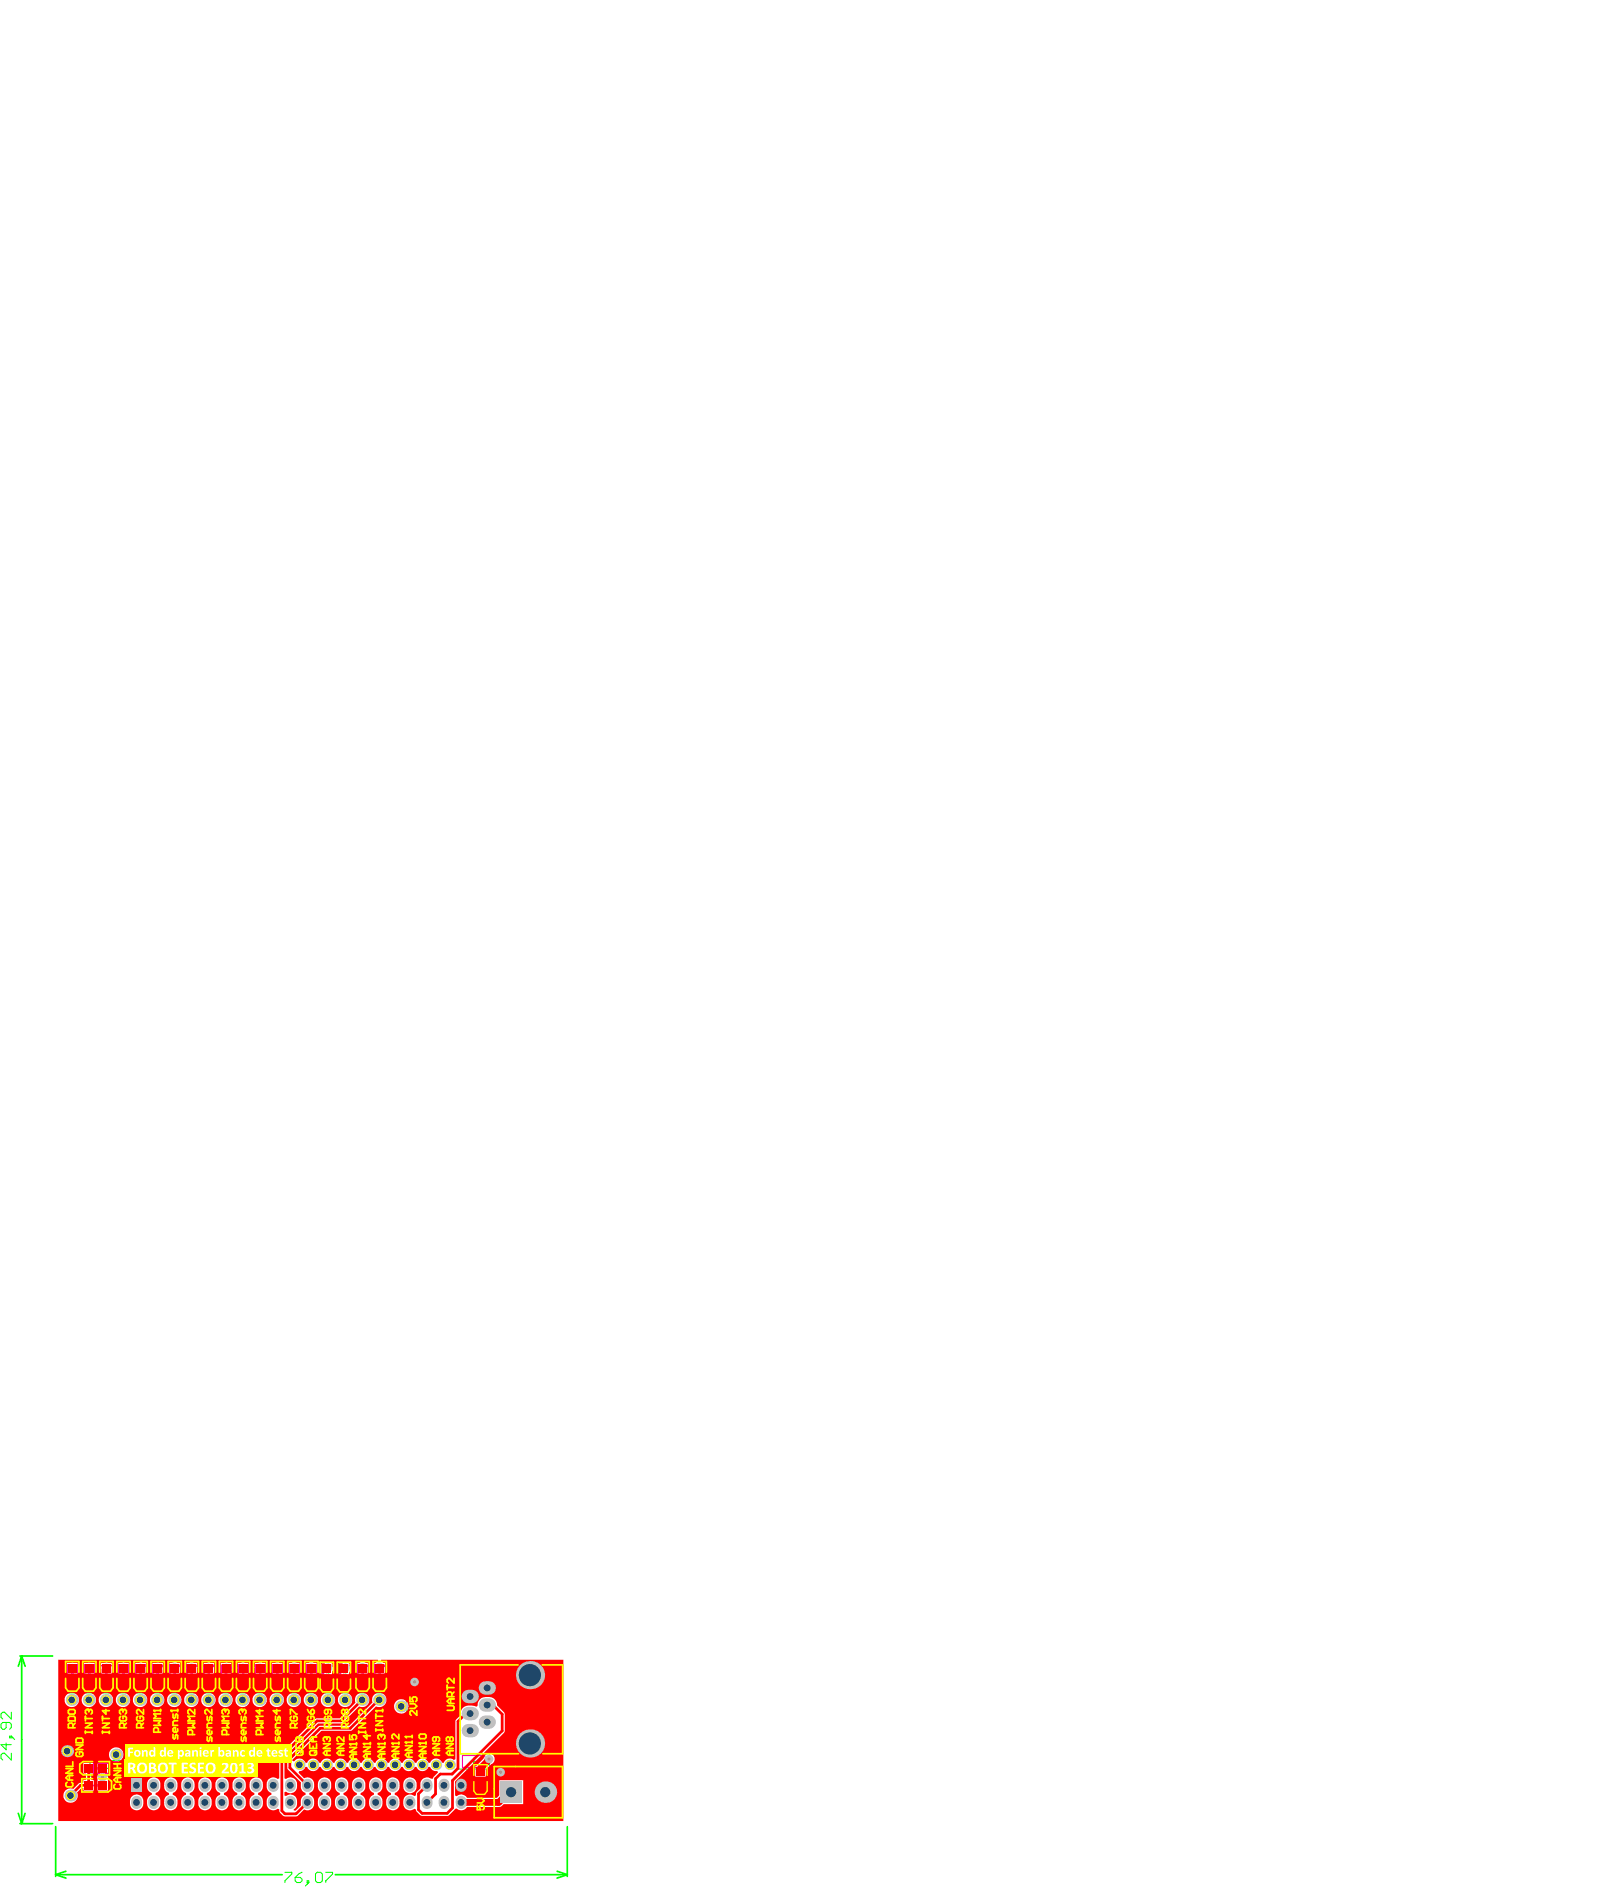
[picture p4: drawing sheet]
<svg xmlns="http://www.w3.org/2000/svg" width="399mm" height="468mm" viewBox="0 0 399 468" stroke-linecap="round" stroke-linejoin="round" font-family="sans-serif">
<g fill="none" stroke="#0f0" stroke-width=".25">
<path d="M16 410.1h3.8v7.8h-3.8zM17.1 414h1.7M17.9 413.1v1.7M20.2 410.1h3.8v7.8h-3.8zM21.3 414h1.7M22.1 413.1v1.7M24.5 410.1h3.7v7.8h-3.7zM25.5 414h1.7M26.3 413.1v1.7M28.7 410.1h3.8v7.8h-3.8zM29.7 414h1.7M30.6 413.1v1.7"/>
<path d="M32.9 410.1h3.8v7.8h-3.8zM33.9 414h1.7M34.8 413.1v1.7M37.1 410.1h3.8v7.8h-3.8zM38.2 414h1.6M39 413.1v1.7M41.3 410.1h3.8v7.8h-3.8zM42.4 414h1.7M43.2 413.1v1.7M45.5 410.1h3.8v7.8h-3.8zM46.6 414h1.7M47.4 413.1v1.7"/>
<path d="M49.7 410.1h3.8v7.8h-3.8zM50.8 414h1.7M51.6 413.1v1.7M54 410.1h3.8v7.8h-3.8zM55 414h1.7M55.9 413.1v1.7M58.2 410.1h3.8v7.8h-3.8zM59.2 414h1.7M60.1 413.1v1.7M62.4 410.1h3.8v7.8h-3.8zM63.5 414h1.6M64.3 413.1v1.7"/>
<path d="M66.6 410.1h3.8v7.8h-3.8zM67.7 414h1.7M68.5 413.1v1.7M70.8 410.1h3.8v7.8h-3.8zM71.9 414h1.7M72.7 413.1v1.7M75 410.1h3.8v7.8h-3.8zM76.1 414h1.7M76.9 413.1v1.7M79.3 410.1h3.8v7.8h-3.8zM80.3 414h1.7M81.2 413.1v1.7"/>
<path d="M83.5 410.1h3.8v7.8h-3.8zM84.5 414h1.7M85.4 413.1v1.7M87.7 410.1h3.8v7.8h-3.8zM88.7 414h1.7M89.6 413.1v1.7M91.9 410.1h3.8v7.8h-3.8zM93 414h1.6M93.8 413.1v1.7M100.3 417.7h7.9v3.8h-7.9zM103.4 419.6h1.7M104.3 418.8v1.7"/>
<path d="M1.5 425.2v1.3l-.4 .4h-.4l-.4-.4v-.9l.4-.4h1.7l.4 .4v.9l-.4 .4M1.5 430.3v1.6l-1.2-1.2h2.5M2.4 428.6h.4v.4h-.4zM2.8 422.7v1.6l-1.7-1.6h-.4l-.4 .4v.8l.4 .4M2.8 432.8v1.7l-1.7-1.7h-.4l-.4 .4v.8l.4 .5M2.8 428.6l.8 .8M22.2 434.6h7.9v3.8h-7.9zM25.3 436.5h1.7M26.1 435.7v1.6M100.3 421.9h7.9v3.8h-7.9zM103.4 423.8h1.7M104.3 423v1.7"/>
<path d="M113 432.9h7.8v3.8h-7.8zM116.1 434.8h1.7M116.9 434v1.7M128.3 445.8h5.9v3.3h-5.9zM130.4 447.5h1.7M131.2 446.6v1.7M70.3 462.2h1.7v.4l-1.7 1.7v.4M72.9 463.4h1.2l.4 .5v.4l-.4 .4h-.8l-.4-.4zM74.5 462.2l-.8 .4-.8 .8M75.8 464.3h.4v.4h-.4zM76.2 464.7l-.8 .8M78.3 462.2h.8l.5 .4v1.7l-.5 .4h-.8l-.4-.4v-1.7z"/>
<path d="M80.4 462.2h1.7v.4l-1.7 1.7v.4"/>
</g>
<g fill="none" stroke="#0f0" stroke-width=".42">
<path d="M4.9 408.8h8.1M5.4 408.8l.8 2.5M5.4 408.8v41.4M5.4 408.8l-.9 2.5M4.5 447.6l.9 2.6M4.9 450.2h8.1M6.2 447.6l-.8 2.6M13.7 450.9v12.3M140 450.9v12.3M13.7 462.8l2.6 .8M13.7 462.8h55.9M16.3 461.9l-2.6 .9"/>
<path d="M82.8 462.8h57.2M137.5 461.9l2.5 .9M140 462.8l-2.5 .8"/>
</g>
<g fill="none" stroke="#f0f" stroke-width=".67">
<path d="M16.5 411.2h2.9v5.6h-2.9zM17.5 413.6h.7M17.8 413.2v.7M20.7 411.2h2.9v5.6h-2.9zM21.7 413.6h.7M22 413.2v.7M25.9 413.6h.7M26.3 413.2v.7M29.1 411.2h2.9v5.6h-2.9zM30.1 413.6h.7M30.5 413.2v.7M33.3 411.2h2.9v5.6h-2.9z"/>
<path d="M34.4 413.6h.6M34.7 413.2v.7M37.6 411.2h2.8v5.6h-2.8zM38.6 413.6h.7M38.9 413.2v.7M41.8 411.2h2.8v5.6h-2.8zM42.8 413.6h.7M43.1 413.2v.7M46 411.2h2.9v5.6h-2.9zM47 413.6h.7M47.3 413.2v.7M50.2 411.2h2.9v5.6h-2.9z"/>
<path d="M51.2 413.6h.7M51.6 413.2v.7M54.4 411.2h2.9v5.6h-2.9zM55.4 413.6h.7M55.8 413.2v.7M58.6 411.2h2.9v5.6h-2.9zM59.7 413.6h.6M60 413.2v.7M62.9 411.2h2.8v5.6h-2.8zM63.9 413.6h.6M64.2 413.2v.7M67.1 411.2h2.8v5.6h-2.8z"/>
<path d="M68.1 413.6h.7M68.4 413.2v.7M71.3 411.2h2.9v5.6h-2.9zM72.3 413.6h.7M72.6 413.2v.7M75.5 411.2h2.9v5.6h-2.9zM76.5 413.6h.7M76.9 413.2v.7M79.7 411.2h2.9v5.6h-2.9zM80.3 413.7h.7M80.7 413.4v.7M83.9 411.2h2.9v5.6h-2.9z"/>
<path d="M84.5 413.7h.7M84.9 413.4v.7M88.2 411.2h2.8v5.6h-2.8zM89.2 413.6h.6M89.5 413.2v.7M92.4 411.2h2.8v5.6h-2.8zM93.4 413.6h.7M93.7 413.2v.7M101.5 418.2h5.5v2.9h-5.5zM23.3 436.5h.6M23.4 435.1h5.5v2.8h-5.5zM23.6 436.2v.6"/>
<path d="M101.5 422.4h5.5v2.9h-5.5zM23.3 440.7h.6M23.6 440.4v.6M129.4 446.2h3.7v2.5h-3.7z"/>
</g>
<path d="M24.9 411.2h2.9v5.6h-2.9zM114.1 433.4h5.6v2.8h-5.6zM118.3 439h.6M118.6 438.7v.7" fill="none" stroke="#f0f" stroke-width=".25"/>
<path d="M14.4 409.7h78.9v.4l-.9 .4v2.6h2.6v-2.6h-.4l-.6-.4 .1-.4h44.9v39.8h-124.6zM88.2 410.5v2.6h2.6v-2.6l-1.3-.3zM75.6 410.5v2.6h2.6v-2.6l-1.3-.2zM71.3 410.5v2.6h2.6v-2.6l-1.3-.2zM67.1 410.5v2.6h2.6v-2.6l-1.3-.2zM62.9 410.5v2.6h2.6v-2.6l-1.3-.2zM58.7 410.5v2.6h2.6v-2.6l-1.3-.1zM54.5 410.5v2.6h2.6l.1-1.4-.1-1.2-1.2-.1zM50.3 410.5v2.6h2.6v-2.6l-1.4-.1zM46 410.5v2.6h2.7v-2.6l-1.4-.2zM41.8 410.5v2.6h2.6v-2.6l-1.3-.2zM33.4 410.5v2.6h2.6v-2.6l-1.3-.1zM29.2 410.5v2.6h2.6v-2.6l-1.3-.1zM25 410.5v2.6h2.6v-2.6l-1.3-.1zM37.6 410.5v2.6h2.6v-2.6zM20.7 410.5v2.6h2.7v-2.6zM16.5 410.5v2.6h2.6v-2.6zM83.6 410.7v2.6h2.6v-.5a1.35 1.35 0 0 0 .2-2 1.35 1.35 0 0 0-2-.1zM79.3 410.7v2.6h2.7v-.6a1.37 1.37 0 0 0 0-2 1.37 1.37 0 0 0-1.9 0zM77.8 424.3l-8.7 8.7-.2 .5v5.5l-.3 .2-.3-.2a1.72 1.72 0 0 0-1.9 .1 1.72 1.72 0 0 0-.6 1.9 1.62 1.62 0 0 0 1.2 1.6v.4l-.4 .2a1.97 1.97 0 0 0-.8 2.3 1.97 1.97 0 0 0 2.1 1.3l.7-.3 .3 .2v.3a1.9 1.9 0 0 0 1.2 1.3h3.2l1.7-1.6a1.72 1.72 0 0 0 2-.2 1.72 1.72 0 0 0 .5-1.9 1.62 1.62 0 0 0-1.1-1.6v-.4l.3-.2a1.97 1.97 0 0 0 .8-2.3 1.97 1.97 0 0 0-2-1.3l-.5 .2-1.3-1.4 .2-.4a1.52 1.52 0 0 0 1.5-1h.4l.1 .3a1.57 1.57 0 0 0 1.5 .7 1.57 1.57 0 0 0 1.4-1h.4l.1 .3a1.57 1.57 0 0 0 1.5 .7 1.57 1.57 0 0 0 1.3-1h.4l.2 .3a1.57 1.57 0 0 0 1.5 .7 1.57 1.57 0 0 0 1.3-1h.4l.1 .3a1.57 1.57 0 0 0 1.6 .7 1.57 1.57 0 0 0 1.3-1h.4l.1 .3a1.57 1.57 0 0 0 1.5 .7 1.57 1.57 0 0 0 1.3-1h.5l.1 .3a1.57 1.57 0 0 0 1.5 .7 1.57 1.57 0 0 0 1.3-1h.4l.2 .3a1.57 1.57 0 0 0 1.5 .7 1.57 1.57 0 0 0 1.3-1h.4l.1 .3a1.57 1.57 0 0 0 1.5 .7 1.57 1.57 0 0 0 1.4-1h.4l.1 .3a1.57 1.57 0 0 0 1.5 .7 1.57 1.57 0 0 0 1.3-1h.5l.1 .3a1.52 1.52 0 0 0 1.6 .7l.2 .3-1.1 1.1-.1 .4-.5 .1a1.72 1.72 0 0 0-2 0 1.72 1.72 0 0 0-.6 1.9v.4l-1 1-.1 .8-.4 .2a1.73 1.73 0 0 0-2.1-.1 1.73 1.73 0 0 0-.7 1.9 1.65 1.65 0 0 0 1 1.5 1.65 1.65 0 0 0 1.8-.2l1.6 1.7 6.5 .1 .4-.2 1.5-1.5 .4-.2a1.64 1.64 0 0 0 2.6-.3h7.8l.6-.2 .6-.6h4.8v-5.9h-5.9v3.8l-.6 .6h-7.3l-.3-.3a1.63 1.63 0 0 0-2.3-.1l-.4-.2v-3.4l12.2-12.3v-4.6l-1.8-2a2.15 2.15 0 0 0-2.9-2 1.97 1.97 0 0 0-1.9 2.2l-.4 .2a2.51 2.51 0 0 0-3.8 1.7v.4l-1.1 1.1-.2 .4v9.4l-.4 .2a1.54 1.54 0 0 0-2.5 .6h-.4l-.1-.3a1.57 1.57 0 0 0-1.5-.7 1.57 1.57 0 0 0-1.3 1h-.5l-.1-.3a1.57 1.57 0 0 0-1.5-.7 1.57 1.57 0 0 0-1.3 1h-.4l-.2-.3a1.57 1.57 0 0 0-1.5-.7 1.57 1.57 0 0 0-1.3 1h-.4l-.1-.3a1.57 1.57 0 0 0-1.5-.7 1.57 1.57 0 0 0-1.4 1h-.4l-.1-.3a1.57 1.57 0 0 0-1.5-.7 1.57 1.57 0 0 0-1.3 1h-.5l-.1-.3a1.57 1.57 0 0 0-1.5-.7 1.57 1.57 0 0 0-1.3 1h-.4l-.2-.3a1.57 1.57 0 0 0-1.5-.7 1.57 1.57 0 0 0-1.3 1h-.4l-.1-.3a1.57 1.57 0 0 0-1.5-.7 1.57 1.57 0 0 0-1.4 1h-.4l-.1-.3a1.57 1.57 0 0 0-1.5-.7 1.57 1.57 0 0 0-1.3 1h-.4l-.2-.3a1.57 1.57 0 0 0-1.5-.7 1.57 1.57 0 0 0-1.3 1h-.4l-.1-.3a1.56 1.56 0 0 0-2.7 0l-.4-.1v-.3l7.1-7.1 7.4-.1 6.1-6 .3 .2a1.78 1.78 0 0 0 2.3-1.6 1.78 1.78 0 0 0-2-1.9 1.78 1.78 0 0 0-1.4 2.4l-5.8 5.7h-7.2l-.4 .2-7.5 7.5-.2 .4 .1 2.5 3.3 3.4-.1 .4a1.81 1.81 0 0 0 1.2 2.2v.4l-.4 .2a2.13 2.13 0 0 0-.7 2.4l-1.4 1.4-.4-.1v-.2a1.97 1.97 0 0 0 .8-2.4 1.97 1.97 0 0 0-2-1.3l-.7 .4-.4-.2v-.8l.4-.1 .2 .1a1.72 1.72 0 0 0 2-.1 1.72 1.72 0 0 0 .5-1.9 1.65 1.65 0 0 0-.9-1.5 1.65 1.65 0 0 0-1.8 .3l-.4-.2v-5.2l8.3-8.4h5.9l4.2-4.2 .3 .2a1.79 1.79 0 0 0 2.3-1.7 1.79 1.79 0 0 0-2.1-1.8 1.79 1.79 0 0 0-1.4 2.4l-3.8 3.9h-5.7zM83.4 419.6a1.79 1.79 0 0 0 3.5 0 1.79 1.79 0 0 0-3.5 0zM79.2 419.6a1.79 1.79 0 0 0 3.5 0 1.79 1.79 0 0 0-3.5 0zM74.9 419.6a1.8 1.8 0 0 0 3.6 0 1.8 1.8 0 0 0-3.6 0zM70.7 419.6a1.8 1.8 0 0 0 3.6 0 1.8 1.8 0 0 0-3.6 0zM66.5 419.6a1.8 1.8 0 0 0 3.6 0 1.8 1.8 0 0 0-3.6 0zM62.3 419.6a1.8 1.8 0 0 0 3.6 0 1.8 1.8 0 0 0-3.6 0zM58.1 419.6a1.8 1.8 0 0 0 3.6 0 1.8 1.8 0 0 0-3.6 0zM53.9 419.6a1.79 1.79 0 0 0 3.5 0 1.79 1.79 0 0 0-3.5 0zM49.6 419.6a1.8 1.8 0 0 0 3.6 0 1.8 1.8 0 0 0-3.6 0zM45.4 419.6a1.8 1.8 0 0 0 3.6 0 1.8 1.8 0 0 0-3.6 0zM41.2 419.6a1.8 1.8 0 0 0 3.6 0 1.8 1.8 0 0 0-3.6 0zM37 419.6a1.8 1.8 0 0 0 3.6 0 1.8 1.8 0 0 0-3.6 0zM32.8 419.6a1.8 1.8 0 0 0 3.6 0 1.8 1.8 0 0 0-3.6 0zM28.6 419.6a1.79 1.79 0 0 0 3.5 0 1.79 1.79 0 0 0-3.5 0zM24.4 419.6a1.79 1.79 0 0 0 3.5 0 1.79 1.79 0 0 0-3.5 0zM20.1 419.6a1.8 1.8 0 0 0 3.6 0 1.8 1.8 0 0 0-3.6 0zM15.9 419.6a1.8 1.8 0 0 0 3.6 0 1.8 1.8 0 0 0-3.6 0zM97.2 421.2a1.8 1.8 0 0 0 3.6 0 1.8 1.8 0 0 0-3.6 0zM26.9 433.1a1.8 1.8 0 0 0 3.6 0 1.8 1.8 0 0 0-3.6 0zM119.8 433.2l-.4 .8-1.8 2h-.3v2.6h2.6v-1.8l1.4-1.3a1.37 1.37 0 0 0 .6-2 1.37 1.37 0 0 0-2.1-.3zM24.1 435.2l.1 2.8-.2 .7 .1 3.3h2.5l.1-3.3-.2-.6 .1-2.9zM20.6 435.2v2.6h.6v1.6h-.6v.7l-1.2 .1-1.3 1.4a1.78 1.78 0 0 0-2.5 1.4 1.78 1.78 0 0 0 2.1 2 1.78 1.78 0 0 0 1.3-2.5l1.2-1.2h.4v.7h2.5v-2.6h-.6v-1.6h.6v-2.6zM100 439.2a1.98 1.98 0 0 0-.4 2.3 1.98 1.98 0 0 0 2 1.1 2.04 2.04 0 0 0 1.2-2.1 2.04 2.04 0 0 0-1.6-1.8zM95.8 439.2a2.22 2.22 0 0 0 .7 3.4v.4a2.05 2.05 0 0 0-1.2 2.1 2.05 2.05 0 0 0 1.7 1.8 2.05 2.05 0 0 0 1.6-1.8 2.05 2.05 0 0 0-1.2-2.1v-.4a2.05 2.05 0 0 0 1.2-2.1 2.05 2.05 0 0 0-1.6-1.8zM91.6 439.2a2.22 2.22 0 0 0 .7 3.4v.4a2.05 2.05 0 0 0-1.2 2.1 2.05 2.05 0 0 0 1.7 1.8 2.05 2.05 0 0 0 1.6-1.8 2.05 2.05 0 0 0-1.2-2.1v-.4a2.05 2.05 0 0 0 1.2-2.1 2.05 2.05 0 0 0-1.6-1.8zM87.4 439.2a2.22 2.22 0 0 0 .7 3.4v.4a2.05 2.05 0 0 0-1.2 2.1 2.05 2.05 0 0 0 1.6 1.8 2.05 2.05 0 0 0 1.7-1.8 2.05 2.05 0 0 0-1.2-2.1v-.4a2.05 2.05 0 0 0 1.2-2.1 2.05 2.05 0 0 0-1.7-1.8zM83.1 439.2a2.22 2.22 0 0 0 .8 3.4v.4a2.05 2.05 0 0 0-1.2 2.1 2.05 2.05 0 0 0 1.6 1.8 2.05 2.05 0 0 0 1.7-1.8 2.05 2.05 0 0 0-1.2-2.1v-.4a2.05 2.05 0 0 0 1.2-2.1 2.05 2.05 0 0 0-1.7-1.8zM78.9 439.2a2.22 2.22 0 0 0 .7 3.4v.4a2.05 2.05 0 0 0-1.2 2.1 2.05 2.05 0 0 0 1.7 1.8 2.05 2.05 0 0 0 1.7-1.8 2.05 2.05 0 0 0-1.2-2.1v-.4a2.05 2.05 0 0 0 1.2-2.1 2.05 2.05 0 0 0-1.7-1.8zM62.1 439.2a2.22 2.22 0 0 0 .7 3.4v.4a2.05 2.05 0 0 0-1.2 2.1 2.05 2.05 0 0 0 1.6 1.8 2.05 2.05 0 0 0 1.7-1.8 2.05 2.05 0 0 0-1.2-2.1v-.4a2.05 2.05 0 0 0 1.2-2.1 2.05 2.05 0 0 0-1.7-1.8zM57.8 439.2a2.22 2.22 0 0 0 .8 3.4v.4a2.05 2.05 0 0 0-1.2 2.1 2.05 2.05 0 0 0 1.6 1.8 2.05 2.05 0 0 0 1.7-1.8 2.05 2.05 0 0 0-1.2-2.1v-.4a2.05 2.05 0 0 0 1.2-2.1 2.05 2.05 0 0 0-1.7-1.8zM53.6 439.2a2.22 2.22 0 0 0 .7 3.4v.4a2.05 2.05 0 0 0-1.1 2.1 2.05 2.05 0 0 0 1.6 1.8 2.05 2.05 0 0 0 1.7-1.8 2.05 2.05 0 0 0-1.2-2.1v-.4a2.05 2.05 0 0 0 1.2-2.1 2.05 2.05 0 0 0-1.7-1.8zM49.4 439.2a2.22 2.22 0 0 0 .7 3.4v.4a2.05 2.05 0 0 0-1.2 2.1 2.05 2.05 0 0 0 1.7 1.8 2.05 2.05 0 0 0 1.6-1.8 2.05 2.05 0 0 0-1.1-2.1v-.4a2.05 2.05 0 0 0 1.1-2.1 2.05 2.05 0 0 0-1.6-1.8zM45.2 439.2a2.22 2.22 0 0 0 .7 3.4v.4a2.05 2.05 0 0 0-1.2 2.1 2.05 2.05 0 0 0 1.7 1.8 2.05 2.05 0 0 0 1.6-1.8 2.05 2.05 0 0 0-1.2-2.1v-.4a2.05 2.05 0 0 0 1.2-2.1 2.05 2.05 0 0 0-1.6-1.8zM41 439.2a2.22 2.22 0 0 0 .7 3.4v.4a2.05 2.05 0 0 0-1.2 2.1 2.05 2.05 0 0 0 1.7 1.8 2.05 2.05 0 0 0 1.6-1.8 2.05 2.05 0 0 0-1.2-2.1v-.4a2.05 2.05 0 0 0 1.2-2.1 2.05 2.05 0 0 0-1.6-1.8zM36.8 439.2a2.22 2.22 0 0 0 .7 3.4v.4a2.05 2.05 0 0 0-1.2 2.1 2.05 2.05 0 0 0 1.6 1.8 2.05 2.05 0 0 0 1.7-1.8 2.05 2.05 0 0 0-1.2-2.1v-.4a2.05 2.05 0 0 0 1.2-2.1 2.05 2.05 0 0 0-1.7-1.8zM32.5 443.5a1.98 1.98 0 0 0-.3 2.2 1.98 1.98 0 0 0 1.9 1.1 2.04 2.04 0 0 0 1.3-2.1 2.04 2.04 0 0 0-1.7-1.8z" fill="#f00"/>
<path d="M89.2 419.8l-5 5h-6l-8.6 8.7v13.5l.7 .8h2.8l2.8-2.9M89.5 419.5l-.3 .3M93.5 419.7l-7 6.9h-7.5l-7.5 7.5v2.3l4.4 4.3M21.9 436.5v3.6M25.3 436.5v4.2M114.9 423.1l-1.9 1.8v11.6l-1.4 1.4h-3l-1.1 1.2v3.7l-2.1 2.1M121.4 420.6l2.6 2.6v4.1l-12.3 12.2v6.8l-1.3 1.3h-6.2l-.9-.9v-3.9l2.1-2.1M21.9 440.7h-2l-2.3 2.3" fill="none" stroke="#f00" stroke-width=".67"/>
<path d="M17.5 415.3h84.8M16.7 426.2h9.9l7.1 7.1v7.4M120.7 434.3l-2.1 2.2v.8M123.5 437.6h-.5l-3.2 3.2h-1.2M125.6 442.5l-2.5 2.4h-9.3" fill="none" stroke="#f00" stroke-width="1.7"/>
<path d="M17.5 415.4l-2.4 2.3v4.9l1.5 1.5v8.2" fill="none" stroke="#f00" stroke-width=".84"/>
<circle cx="102.3" cy="415.2" r="1.05" fill="#c0c0c0"/>
<circle cx="102.3" cy="415.2" r=".42" fill="#a6968d"/>
<circle cx="25.3" cy="438.7" r="1.05" fill="#c0c0c0"/>
<circle cx="25.3" cy="438.7" r=".42" fill="#a6968d"/>
<circle cx="17.8" cy="411.8" r="1.05" fill="#c0c0c0"/>
<circle cx="17.8" cy="411.8" r=".42" fill="#a6968d"/>
<circle cx="22" cy="411.8" r="1.05" fill="#c0c0c0"/>
<circle cx="22" cy="411.8" r=".42" fill="#a6968d"/>
<circle cx="26.2" cy="411.7" r="1.05" fill="#c0c0c0"/>
<circle cx="26.2" cy="411.7" r=".42" fill="#a6968d"/>
<circle cx="30.5" cy="411.7" r="1.05" fill="#c0c0c0"/>
<circle cx="30.5" cy="411.7" r=".42" fill="#a6968d"/>
<circle cx="34.7" cy="411.7" r="1.05" fill="#c0c0c0"/>
<circle cx="34.7" cy="411.7" r=".42" fill="#a6968d"/>
<circle cx="38.9" cy="411.8" r="1.05" fill="#c0c0c0"/>
<circle cx="38.9" cy="411.8" r=".42" fill="#a6968d"/>
<circle cx="43.1" cy="411.7" r="1.05" fill="#c0c0c0"/>
<circle cx="43.1" cy="411.7" r=".42" fill="#a6968d"/>
<circle cx="47.3" cy="411.7" r="1.05" fill="#c0c0c0"/>
<circle cx="47.3" cy="411.7" r=".42" fill="#a6968d"/>
<circle cx="51.5" cy="411.7" r="1.05" fill="#c0c0c0"/>
<circle cx="51.5" cy="411.7" r=".42" fill="#a6968d"/>
<circle cx="55.8" cy="411.7" r="1.05" fill="#c0c0c0"/>
<circle cx="55.8" cy="411.7" r=".42" fill="#a6968d"/>
<circle cx="60" cy="411.7" r="1.05" fill="#c0c0c0"/>
<circle cx="60" cy="411.7" r=".42" fill="#a6968d"/>
<circle cx="64.2" cy="411.7" r="1.05" fill="#c0c0c0"/>
<circle cx="64.2" cy="411.7" r=".42" fill="#a6968d"/>
<circle cx="68.4" cy="411.7" r="1.05" fill="#c0c0c0"/>
<circle cx="68.4" cy="411.7" r=".42" fill="#a6968d"/>
<circle cx="72.6" cy="411.7" r="1.05" fill="#c0c0c0"/>
<circle cx="72.6" cy="411.7" r=".42" fill="#a6968d"/>
<circle cx="76.8" cy="411.7" r="1.05" fill="#c0c0c0"/>
<circle cx="76.8" cy="411.7" r=".42" fill="#a6968d"/>
<circle cx="85.3" cy="411.7" r="1.05" fill="#c0c0c0"/>
<circle cx="85.3" cy="411.7" r=".42" fill="#a6968d"/>
<circle cx="81" cy="411.7" r="1.05" fill="#c0c0c0"/>
<circle cx="81" cy="411.7" r=".42" fill="#a6968d"/>
<circle cx="89.5" cy="411.6" r="1.05" fill="#c0c0c0"/>
<circle cx="89.5" cy="411.6" r=".42" fill="#a6968d"/>
<circle cx="93.6" cy="411.4" r="1.05" fill="#c0c0c0"/>
<circle cx="93.6" cy="411.4" r=".42" fill="#a6968d"/>
<circle cx="120.7" cy="434.2" r="1.05" fill="#c0c0c0"/>
<circle cx="120.7" cy="434.2" r=".42" fill="#a6968d"/>
<circle cx="123.6" cy="437.5" r="1.05" fill="#c0c0c0"/>
<circle cx="123.6" cy="437.5" r=".42" fill="#a6968d"/>
<circle cx="16.6" cy="432.3" r="1.48" fill="#c0c0c0"/>
<circle cx="16.5" cy="432.3" r=".84" fill="#1f4769"/>
<circle cx="73.9" cy="435.7" r="1.26" fill="#c0c0c0"/>
<circle cx="73.9" cy="435.7" r=".84" fill="#1f4769"/>
<circle cx="77.3" cy="435.7" r="1.26" fill="#c0c0c0"/>
<circle cx="77.2" cy="435.7" r=".84" fill="#1f4769"/>
<circle cx="80.7" cy="435.7" r="1.26" fill="#c0c0c0"/>
<circle cx="80.6" cy="435.7" r=".84" fill="#1f4769"/>
<circle cx="84" cy="435.7" r="1.26" fill="#c0c0c0"/>
<circle cx="84" cy="435.7" r=".84" fill="#1f4769"/>
<circle cx="87.4" cy="435.7" r="1.26" fill="#c0c0c0"/>
<circle cx="87.4" cy="435.7" r=".84" fill="#1f4769"/>
<circle cx="90.8" cy="435.7" r="1.26" fill="#c0c0c0"/>
<circle cx="90.7" cy="435.7" r=".84" fill="#1f4769"/>
<circle cx="94.1" cy="435.7" r="1.26" fill="#c0c0c0"/>
<circle cx="94.1" cy="435.7" r=".84" fill="#1f4769"/>
<circle cx="97.5" cy="435.7" r="1.26" fill="#c0c0c0"/>
<circle cx="97.5" cy="435.7" r=".84" fill="#1f4769"/>
<circle cx="100.9" cy="435.7" r="1.26" fill="#c0c0c0"/>
<circle cx="100.8" cy="435.7" r=".84" fill="#1f4769"/>
<circle cx="104.3" cy="435.7" r="1.26" fill="#c0c0c0"/>
<circle cx="104.2" cy="435.7" r=".84" fill="#1f4769"/>
<circle cx="107.6" cy="435.7" r="1.26" fill="#c0c0c0"/>
<circle cx="107.6" cy="435.7" r=".84" fill="#1f4769"/>
<circle cx="111" cy="435.7" r="1.26" fill="#c0c0c0"/>
<circle cx="111" cy="435.7" r=".84" fill="#1f4769"/>
<circle cx="17.4" cy="443.2" r="1.48" fill="#c0c0c0"/>
<circle cx="17.4" cy="443.2" r=".84" fill="#1f4769"/>
<circle cx="17.7" cy="419.6" r="1.48" fill="#c0c0c0"/>
<circle cx="17.7" cy="419.6" r=".84" fill="#1f4769"/>
<circle cx="21.9" cy="419.6" r="1.48" fill="#c0c0c0"/>
<circle cx="21.9" cy="419.6" r=".84" fill="#1f4769"/>
<path d="M37.9 440.4v.6" fill="none" stroke="#c0c0c0" stroke-width="2.7"/>
<circle cx="37.9" cy="440.7" r=".84" fill="#1f4769"/>
<path d="M37.9 444.6v.6" fill="none" stroke="#c0c0c0" stroke-width="2.7"/>
<circle cx="37.9" cy="444.9" r=".84" fill="#1f4769"/>
<path d="M33.7 444.6v.6" fill="none" stroke="#c0c0c0" stroke-width="2.7"/>
<circle cx="33.7" cy="444.9" r=".84" fill="#1f4769"/>
<path d="M32.4 439.1h2.7v3.3h-2.7z" fill-rule="evenodd" fill="#c0c0c0"/>
<circle cx="33.7" cy="440.7" r=".84" fill="#1f4769"/>
<circle cx="28.7" cy="433.1" r="1.48" fill="#c0c0c0"/>
<circle cx="28.6" cy="433.1" r=".84" fill="#1f4769"/>
<circle cx="30.4" cy="419.6" r="1.48" fill="#c0c0c0"/>
<circle cx="30.3" cy="419.6" r=".84" fill="#1f4769"/>
<circle cx="34.6" cy="419.6" r="1.48" fill="#c0c0c0"/>
<circle cx="34.5" cy="419.6" r=".84" fill="#1f4769"/>
<path d="M50.6 440.4v.6" fill="none" stroke="#c0c0c0" stroke-width="2.7"/>
<circle cx="50.5" cy="440.7" r=".84" fill="#1f4769"/>
<path d="M46.4 440.4v.6" fill="none" stroke="#c0c0c0" stroke-width="2.7"/>
<circle cx="46.3" cy="440.7" r=".84" fill="#1f4769"/>
<path d="M42.2 440.4v.6" fill="none" stroke="#c0c0c0" stroke-width="2.7"/>
<circle cx="42.1" cy="440.7" r=".84" fill="#1f4769"/>
<path d="M50.6 444.6v.6" fill="none" stroke="#c0c0c0" stroke-width="2.7"/>
<circle cx="50.5" cy="444.9" r=".84" fill="#1f4769"/>
<path d="M46.4 444.6v.6" fill="none" stroke="#c0c0c0" stroke-width="2.7"/>
<circle cx="46.3" cy="444.9" r=".84" fill="#1f4769"/>
<path d="M42.2 444.6v.6" fill="none" stroke="#c0c0c0" stroke-width="2.7"/>
<circle cx="42.1" cy="444.9" r=".84" fill="#1f4769"/>
<circle cx="51.4" cy="419.6" r="1.48" fill="#c0c0c0"/>
<circle cx="51.4" cy="419.6" r=".84" fill="#1f4769"/>
<circle cx="43" cy="419.6" r="1.48" fill="#c0c0c0"/>
<circle cx="43" cy="419.6" r=".84" fill="#1f4769"/>
<circle cx="47.2" cy="419.6" r="1.48" fill="#c0c0c0"/>
<circle cx="47.2" cy="419.6" r=".84" fill="#1f4769"/>
<path d="M63.2 440.4v.6" fill="none" stroke="#c0c0c0" stroke-width="2.7"/>
<circle cx="63.2" cy="440.7" r=".84" fill="#1f4769"/>
<path d="M59 440.4v.6" fill="none" stroke="#c0c0c0" stroke-width="2.7"/>
<circle cx="59" cy="440.7" r=".84" fill="#1f4769"/>
<path d="M63.2 444.6v.6" fill="none" stroke="#c0c0c0" stroke-width="2.7"/>
<circle cx="63.2" cy="444.9" r=".84" fill="#1f4769"/>
<path d="M59 444.6v.6" fill="none" stroke="#c0c0c0" stroke-width="2.7"/>
<circle cx="59" cy="444.9" r=".84" fill="#1f4769"/>
<circle cx="59.9" cy="419.6" r="1.48" fill="#c0c0c0"/>
<circle cx="59.8" cy="419.6" r=".84" fill="#1f4769"/>
<circle cx="64.1" cy="419.6" r="1.48" fill="#c0c0c0"/>
<circle cx="64" cy="419.6" r=".84" fill="#1f4769"/>
<circle cx="55.7" cy="419.6" r="1.48" fill="#c0c0c0"/>
<circle cx="55.6" cy="419.6" r=".84" fill="#1f4769"/>
<path d="M75.9 440.4v.6" fill="none" stroke="#c0c0c0" stroke-width="2.7"/>
<circle cx="75.8" cy="440.7" r=".84" fill="#1f4769"/>
<path d="M71.7 440.4v.6" fill="none" stroke="#c0c0c0" stroke-width="2.7"/>
<circle cx="71.6" cy="440.7" r=".84" fill="#1f4769"/>
<path d="M75.9 444.6v.6" fill="none" stroke="#c0c0c0" stroke-width="2.7"/>
<circle cx="75.8" cy="444.9" r=".84" fill="#1f4769"/>
<path d="M71.7 444.6v.6" fill="none" stroke="#c0c0c0" stroke-width="2.7"/>
<circle cx="71.6" cy="444.9" r=".84" fill="#1f4769"/>
<circle cx="72.5" cy="419.6" r="1.48" fill="#c0c0c0"/>
<circle cx="72.5" cy="419.6" r=".84" fill="#1f4769"/>
<circle cx="76.7" cy="419.6" r="1.48" fill="#c0c0c0"/>
<circle cx="76.7" cy="419.6" r=".84" fill="#1f4769"/>
<path d="M88.5 440.4v.6" fill="none" stroke="#c0c0c0" stroke-width="2.7"/>
<circle cx="88.5" cy="440.7" r=".84" fill="#1f4769"/>
<path d="M84.3 440.4v.6" fill="none" stroke="#c0c0c0" stroke-width="2.7"/>
<circle cx="84.3" cy="440.7" r=".84" fill="#1f4769"/>
<path d="M88.5 444.6v.6" fill="none" stroke="#c0c0c0" stroke-width="2.7"/>
<circle cx="88.5" cy="444.9" r=".84" fill="#1f4769"/>
<path d="M84.3 444.6v.6" fill="none" stroke="#c0c0c0" stroke-width="2.7"/>
<circle cx="84.3" cy="444.9" r=".84" fill="#1f4769"/>
<circle cx="85.2" cy="419.6" r="1.48" fill="#c0c0c0"/>
<circle cx="85.1" cy="419.6" r=".84" fill="#1f4769"/>
<circle cx="89.4" cy="419.6" r="1.48" fill="#c0c0c0"/>
<circle cx="89.3" cy="419.6" r=".84" fill="#1f4769"/>
<path d="M105.4 440.4v.6" fill="none" stroke="#c0c0c0" stroke-width="2.7"/>
<circle cx="105.4" cy="440.7" r=".84" fill="#1f4769"/>
<path d="M101.2 440.4v.6" fill="none" stroke="#c0c0c0" stroke-width="2.7"/>
<circle cx="101.1" cy="440.7" r=".84" fill="#1f4769"/>
<path d="M97 440.4v.6" fill="none" stroke="#c0c0c0" stroke-width="2.7"/>
<circle cx="96.9" cy="440.7" r=".84" fill="#1f4769"/>
<path d="M105.4 444.6v.6" fill="none" stroke="#c0c0c0" stroke-width="2.7"/>
<circle cx="105.4" cy="444.9" r=".84" fill="#1f4769"/>
<path d="M101.2 444.6v.6" fill="none" stroke="#c0c0c0" stroke-width="2.7"/>
<circle cx="101.1" cy="444.9" r=".84" fill="#1f4769"/>
<path d="M97 444.6v.6" fill="none" stroke="#c0c0c0" stroke-width="2.7"/>
<circle cx="96.9" cy="444.9" r=".84" fill="#1f4769"/>
<circle cx="99" cy="421.2" r="1.48" fill="#c0c0c0"/>
<circle cx="99" cy="421.2" r=".84" fill="#1f4769"/>
<path d="M113.8 440.4v.6" fill="none" stroke="#c0c0c0" stroke-width="2.7"/>
<circle cx="113.8" cy="440.7" r=".84" fill="#1f4769"/>
<path d="M109.6 440.4v.6" fill="none" stroke="#c0c0c0" stroke-width="2.7"/>
<circle cx="109.6" cy="440.7" r=".84" fill="#1f4769"/>
<path d="M113.8 444.6v.6" fill="none" stroke="#c0c0c0" stroke-width="2.7"/>
<circle cx="113.8" cy="444.9" r=".84" fill="#1f4769"/>
<path d="M109.6 444.6v.6" fill="none" stroke="#c0c0c0" stroke-width="2.7"/>
<circle cx="109.6" cy="444.9" r=".84" fill="#1f4769"/>
<path d="M115.6 427.2h.9" fill="none" stroke="#c0c0c0" stroke-width="3.3"/>
<circle cx="116" cy="427.2" r=".84" fill="#1f4769"/>
<path d="M115.6 418.8h.9" fill="none" stroke="#c0c0c0" stroke-width="3.3"/>
<circle cx="116" cy="418.8" r=".84" fill="#1f4769"/>
<path d="M123.5 439.7h5.3v5.4h-5.3z" fill-rule="evenodd" fill="#c0c0c0"/>
<circle cx="126.1" cy="442.4" r="1.27" fill="#1f4769"/>
<circle cx="130.8" cy="430.4" r="3.5" fill="#c0c0c0"/>
<circle cx="130.8" cy="430.4" r="2.74" fill="#1f4769"/>
<path d="M115.6 423h.9" fill="none" stroke="#c0c0c0" stroke-width="3.3"/>
<circle cx="116" cy="423" r=".84" fill="#1f4769"/>
<circle cx="130.8" cy="413.5" r="3.5" fill="#c0c0c0"/>
<circle cx="130.8" cy="413.5" r="2.74" fill="#1f4769"/>
<circle cx="26.1" cy="419.6" r="1.48" fill="#c0c0c0"/>
<circle cx="26.1" cy="419.6" r=".84" fill="#1f4769"/>
<path d="M80.1 440.4v.6" fill="none" stroke="#c0c0c0" stroke-width="2.7"/>
<circle cx="80.1" cy="440.7" r=".84" fill="#1f4769"/>
<path d="M67.5 440.4v.6" fill="none" stroke="#c0c0c0" stroke-width="2.7"/>
<circle cx="67.4" cy="440.7" r=".84" fill="#1f4769"/>
<path d="M54.8 440.4v.6" fill="none" stroke="#c0c0c0" stroke-width="2.7"/>
<circle cx="54.8" cy="440.7" r=".84" fill="#1f4769"/>
<path d="M80.1 444.6v.6" fill="none" stroke="#c0c0c0" stroke-width="2.7"/>
<circle cx="80.1" cy="444.9" r=".84" fill="#1f4769"/>
<path d="M67.5 444.6v.6" fill="none" stroke="#c0c0c0" stroke-width="2.7"/>
<circle cx="67.4" cy="444.9" r=".84" fill="#1f4769"/>
<path d="M54.8 444.6v.6" fill="none" stroke="#c0c0c0" stroke-width="2.7"/>
<circle cx="54.8" cy="444.9" r=".84" fill="#1f4769"/>
<circle cx="68.3" cy="419.6" r="1.48" fill="#c0c0c0"/>
<circle cx="68.3" cy="419.6" r=".84" fill="#1f4769"/>
<circle cx="80.9" cy="419.6" r="1.48" fill="#c0c0c0"/>
<circle cx="80.9" cy="419.6" r=".84" fill="#1f4769"/>
<circle cx="38.8" cy="419.6" r="1.48" fill="#c0c0c0"/>
<circle cx="38.7" cy="419.6" r=".84" fill="#1f4769"/>
<circle cx="134.6" cy="442.4" r="2.66" fill="#c0c0c0"/>
<circle cx="134.6" cy="442.4" r="1.27" fill="#1f4769"/>
<path d="M92.8 440.4v.6" fill="none" stroke="#c0c0c0" stroke-width="2.7"/>
<circle cx="92.7" cy="440.7" r=".84" fill="#1f4769"/>
<path d="M92.8 444.6v.6" fill="none" stroke="#c0c0c0" stroke-width="2.7"/>
<circle cx="92.7" cy="444.9" r=".84" fill="#1f4769"/>
<circle cx="93.6" cy="419.6" r="1.48" fill="#c0c0c0"/>
<circle cx="93.6" cy="419.6" r=".84" fill="#1f4769"/>
<path d="M119.8 416.7h.9" fill="none" stroke="#c0c0c0" stroke-width="3.3"/>
<circle cx="120.2" cy="416.7" r=".84" fill="#1f4769"/>
<path d="M119.8 420.9h.9" fill="none" stroke="#c0c0c0" stroke-width="3.3"/>
<circle cx="120.2" cy="420.9" r=".84" fill="#1f4769"/>
<path d="M119.8 425.1h.9" fill="none" stroke="#c0c0c0" stroke-width="3.3"/>
<circle cx="120.2" cy="425.1" r=".84" fill="#1f4769"/>
<g fill="#f00">
<path d="M25.3 410.8h2v2h-2z" fill-rule="evenodd"/>
<path d="M25.3 414.3h1.9v2h-1.9z" fill-rule="evenodd"/>
<path d="M29.5 410.8h2v2h-2z" fill-rule="evenodd"/>
<path d="M29.5 414.3h2v2h-2z" fill-rule="evenodd"/>
<path d="M42.2 410.8h1.9v2h-1.9z" fill-rule="evenodd"/>
<path d="M42.1 414.3h2v2h-2z" fill-rule="evenodd"/>
<path d="M46.4 410.8h2v2h-2z" fill-rule="evenodd"/>
<path d="M46.3 414.3h2v2h-2z" fill-rule="evenodd"/>
<path d="M59 410.8h2v2h-2z" fill-rule="evenodd"/>
<path d="M59 414.3h2v2h-2z" fill-rule="evenodd"/>
<path d="M63.2 410.8h2v2h-2z" fill-rule="evenodd"/>
<path d="M63.2 414.3h2v2h-2z" fill-rule="evenodd"/>
<path d="M75.9 410.8h2v2h-2z" fill-rule="evenodd"/>
<path d="M75.8 414.3h2v2h-2z" fill-rule="evenodd"/>
<path d="M79.7 411h2v2h-2z" fill-rule="evenodd"/>
<path d="M79.6 414.4h2v2.1h-2z" fill-rule="evenodd"/>
<path d="M92.8 410.8h1.9v2h-1.9z" fill-rule="evenodd"/>
<path d="M92.7 414.3h2v2h-2z" fill-rule="evenodd"/>
<path d="M20.9 439.7h2v2h-2z" fill-rule="evenodd"/>
<path d="M24.4 439.7h1.9v2h-1.9z" fill-rule="evenodd"/>
<path d="M117.6 439.7h2v2.1h-2z" fill-rule="evenodd"/>
<path d="M117.6 436.3h2v2h-2z" fill-rule="evenodd"/>
<path d="M21.1 410.8h2v2h-2z" fill-rule="evenodd"/>
<path d="M21 414.3h2v2h-2z" fill-rule="evenodd"/>
<path d="M16.8 414.3h2v2h-2z" fill-rule="evenodd"/>
<path d="M16.9 410.8h1.9v2h-1.9z" fill-rule="evenodd"/>
<path d="M33.7 410.8h2v2h-2z" fill-rule="evenodd"/>
<path d="M33.7 414.3h2v2h-2z" fill-rule="evenodd"/>
<path d="M37.9 410.8h2v2h-2z" fill-rule="evenodd"/>
<path d="M37.9 414.3h2v2h-2z" fill-rule="evenodd"/>
<path d="M50.6 410.8h2v2h-2z" fill-rule="evenodd"/>
<path d="M50.5 414.3h2v2h-2z" fill-rule="evenodd"/>
<path d="M54.8 410.8h2v2h-2z" fill-rule="evenodd"/>
<path d="M54.8 414.3h1.9v2h-1.9z" fill-rule="evenodd"/>
<path d="M67.5 410.8h1.9v2h-1.9z" fill-rule="evenodd"/>
<path d="M67.4 414.3h2v2h-2z" fill-rule="evenodd"/>
<path d="M71.7 410.8h2v2h-2z" fill-rule="evenodd"/>
<path d="M71.6 414.3h2v2h-2z" fill-rule="evenodd"/>
<path d="M83.9 411h2v2h-2z" fill-rule="evenodd"/>
<path d="M83.9 414.4h1.9v2.1h-1.9z" fill-rule="evenodd"/>
<path d="M88.5 410.8h2v2h-2z" fill-rule="evenodd"/>
<path d="M88.5 414.3h2v2h-2z" fill-rule="evenodd"/>
<path d="M20.9 435.5h2v2h-2z" fill-rule="evenodd"/>
<path d="M24.3 435.5h2v2h-2z" fill-rule="evenodd"/>
</g>
<g fill="none" stroke="#ff0" stroke-width=".42">
<path d="M16.2 414.3v2.3l.6 .9h2l.7-.9v-2.3M16.2 412.8v-2.7h3.3v2.7M20.4 414.3v2.3l.6 .9h2.1l.6-.9v-2.3M20.4 412.8v-2.7h3.3v2.7M24.6 414.3v2.3l.7 .9h2l.6-.9v-2.3M24.6 412.8v-2.7h3.3v2.7M28.8 414.3v2.3l.7 .9h2l.6-.9v-2.3M28.8 412.8v-2.7h3.3v2.7M33.1 414.3v2.3l.6 .9h2l.6-.9v-2.3M33.1 412.8v-2.7h3.2v2.7M37.3 414.3v2.3l.6 .9h2l.7-.9v-2.3M37.3 412.8v-2.7h3.3v2.7"/>
<path d="M41.5 414.3v2.3l.6 .9h2l.7-.9v-2.3M41.5 412.8v-2.7h3.3v2.7M45.7 414.3v2.3l.6 .9h2.1l.6-.9v-2.3M45.7 412.8v-2.7h3.3v2.7M49.9 414.3v2.3l.6 .9h2.1l.6-.9v-2.3M49.9 412.8v-2.7h3.3v2.7M54.1 414.3v2.3l.7 .9h2l.6-.9v-2.3M54.1 412.8v-2.7h3.3v2.7M58.3 414.3v2.3l.7 .9h2l.6-.9v-2.3M58.3 412.8v-2.7h3.3v2.7M62.6 414.3v2.3l.6 .9h2l.7-.9v-2.3M62.6 412.8v-2.7h3.3v2.7"/>
<path d="M66.8 414.3v2.3l.6 .9h2l.7-.9v-2.3M66.8 412.8v-2.7h3.3v2.7M71 414.3v2.3l.6 .9h2.1l.6-.9v-2.3M71 412.8v-2.7h3.3v2.7M75.2 414.3v2.3l.6 .9h2.1l.6-.9v-2.3M75.2 412.8v-2.7h3.3v2.7M79 414.5v2.3l.6 .8h2.1l.6-.8v-2.3M79 413v-2.7h3.3v2.7M83.2 414.5v2.3l.7 .8h2l.6-.8v-2.3M83.2 413v-2.7h3.3v2.7M87.9 414.3v2.3l.6 .9h2l.6-.9v-2.3M87.9 412.8v-2.7h3.2v2.7"/>
<path d="M92.1 414.3v2.3l.6 .9h2l.7-.9v-2.3M92.1 412.8v-2.7h3.3v2.7M127.9 411h-14.3v21.9h14.4M133.8 411h5.1v21.9h-4.9M18.8 430.8h1.6l-1.6 1.1h1.6M19.1 429.1h1.1l.2 .3v.8h-1.6v-.8zM19.1 432.4l-.3 .3v.6l.3 .3h1.1l.2-.3v-.6l-.2-.3h-.6v.6M22.9 434.8h-2.4l-.8 .7v2l.8 .6h2.4M22.9 439.1h-2.7v3.3h2.7M24.4 439.1h2.3l.8 .6v2l-.8 .7h-2.3M24.4 434.8h2.6v3.3h-2.6M73.1 430.5v1.1h1.6v-1.1"/>
<path d="M73.1 429.9h1.6v-.8l-.2-.3-.6 .3v.8M73.4 432.2h1.1l.2 .2v.6l-.2 .3h-1.1l-.3-.3v-.6zM73.9 431.1v.5M74.7 432.2l-.5 .5M122 436.1h16.8v12.6h-16.8z"/>
</g>
<path d="M117 438.3v-2.7h3.2v2.7M117 439.8v2.3l.6 .8h2l.6-.8v-2.3" fill="none" stroke="#ff0" stroke-width=".34"/>
<circle cx="73.9" cy="429.9" r=".21" fill="#ff0"/>
<path d="M73.1 429.9v-.8l.3-.3 .5 .3v.8M76.4 430.5v1.1h1.7v-1.1M76.7 432.2h1.1l.3 .2v.6l-.3 .3h-1.1l-.3-.3v-.6zM77.3 428.8v1.1M77.3 431.1v.5M78.1 428.8h-1.1l-.6 .6 .6 .5h1.1M78.1 432.2l-.5 .5M79.8 430.5h1.7l-1.7 1.1h1.7M80.4 428.8l-.6 .3v.5l.3 .3M80.7 432.2v1.1M81.5 432.2h-1.1l-.6 .5 .6 .6h1.1" fill="none" stroke="#ff0" stroke-width=".42"/>
<circle cx="80.4" cy="428.8" r=".21" fill="#ff0"/>
<path d="M80.4 428.8l.3 .3M80.7 429.1v.3M80.7 429.1l.2-.3 .6 .3v.5l-.3 .3M83.2 430.5h1.7l-1.7 1.1h1.7M84 432.2v1.1M84.9 428.8v1.1l-1.2-1.1h-.2l-.3 .3v.5l.3 .3M84.9 432.2h-1.2l-.5 .5 .5 .6h1.2M86.3 431.3h1.7l-1.7 1.2h1.7M86.3 430.5h1.7M87.1 433v1.2M88 433h-1.2l-.5 .6 .5 .6h1.2M88 430.3v.5" fill="none" stroke="#ff0" stroke-width=".42"/>
<circle cx="86.3" cy="430.5" r=".21" fill="#ff0"/>
<path d="M86.3 430.5l.3 .3M86.3 428.3v1.1h.8l-.3-.6 .3-.5h.6l.3 .3v.5l-.3 .3M89.7 431.3h1.7l-1.7 1.1h1.7M89.7 430.4h1.7M90.6 433v1.1M91.4 433h-1.1l-.6 .5 .6 .6h1.1M91.4 430.2v.5" fill="none" stroke="#ff0" stroke-width=".42"/>
<circle cx="89.7" cy="430.4" r=".21" fill="#ff0"/>
<path d="M89.7 430.4l.3 .3M90.6 428.2v1.1l-.9-.8h1.7M93.3 431.3h1.7l-1.7 1.1h1.7M93.3 430.4h1.7M94.1 433v1.1M95 433h-1.2l-.5 .5 .5 .6h1.2M95 430.2v.5" fill="none" stroke="#ff0" stroke-width=".42"/>
<circle cx="93.3" cy="430.4" r=".21" fill="#ff0"/>
<path d="M93.3 430.4l.3 .3M93.8 428.2l-.5 .3v.5l.3 .3" fill="none" stroke="#ff0" stroke-width=".42"/>
<circle cx="93.8" cy="428.2" r=".21" fill="#ff0"/>
<path d="M93.8 428.2l.3 .3M94.1 428.5v.2M94.1 428.5l.3-.3 .6 .3v.5l-.3 .3M96.8 431.2h1.6l-1.6 1.1h1.6M96.8 430.3h1.6M97.6 432.9v1.1M98.4 432.9h-1.1l-.5 .6 .5 .5h1.1M98.4 430.1v.5" fill="none" stroke="#ff0" stroke-width=".42"/>
<circle cx="96.8" cy="430.3" r=".21" fill="#ff0"/>
<path d="M96.8 430.3l.3 .3M98.4 428.1v1.1l-1.1-1.1-.5 .3v.5l.3 .3M100 430.9h1.7l-1.7 1.2h1.7M100 430.1h1.7M100.9 432.6v1.2M101.7 432.6h-1.1l-.6 .6 .6 .6h1.1M101.7 429.8v.6" fill="none" stroke="#ff0" stroke-width=".42"/>
<circle cx="100" cy="430.1" r=".21" fill="#ff0"/>
<path d="M100 430.1l.3 .3M100 428.7h1.7M101.7 428.4v.6" fill="none" stroke="#ff0" stroke-width=".42"/>
<circle cx="100" cy="428.7" r=".21" fill="#ff0"/>
<path d="M100 428.7l.3 .3M103.5 431.1h1.6l-1.6 1.2h1.6M103.5 430.3h1.6M104.3 432.8v1.2M105.1 432.8h-1.1l-.5 .6 .5 .6h1.1M105.1 430v.6" fill="none" stroke="#ff0" stroke-width=".42"/>
<circle cx="103.5" cy="430.3" r=".21" fill="#ff0"/>
<g fill="none" stroke="#ff0" stroke-width=".42">
<path d="M110.4 416v1.1M110.4 416.6h1.7M111.2 419.4v1.1M111.5 418.8v-.8l-.3-.3h-.5l-.3 .3v.8h1.7M112.1 414.3v1.2l-1.2-1.2-.5 .3v.6l.3 .3M112.1 419.4h-1.2l-.5 .6 .5 .5h1.2M112.1 417.7l-.6 .6M29.8 423.7l-.3 .3v.5l.3 .3h1.1l.3-.3v-.5l-.3-.3h-.5v.6M30.1 422l-.6 .3v.5l.3 .3M30.7 426.5v-.8l-.3-.3h-.6l-.3 .3v.8h1.7M31.2 425.4l-.5 .6M103.5 430.3l.3 .3"/>
<path d="M103.8 428.1h1.1l.2 .3v.5l-.2 .3h-1.1l-.3-.3v-.5zM106.8 430.5h1.7l-1.7 1.1h1.7M107.6 428.8v.8l-.3 .3-.5-.3v-.5l.3-.3h1.1l.3 .3v.5l-.3 .3M107.6 432.2v1.1M108.5 432.2h-1.2l-.5 .5 .5 .6h1.2M110.2 430.5h1.7l-1.7 1.1h1.7M110.4 421.1h1.4l.3 .3v.5l-.3 .3h-1.4M111 429.1l-.3-.3-.5 .3v.5l.3 .3 .5-.3M111 429.1l.3-.3 .6 .3v.5l-.3 .3-.6-.3M111 429.1v.5M111 432.2v1.1M111.9 432.2h-1.2l-.5 .5 .5 .6h1.2"/>
</g>
<circle cx="30.1" cy="422" r=".21" fill="#ff0"/>
<g fill="none" stroke="#ff0" stroke-width=".42">
<path d="M101.2 418.9v1.1h.8l-.3-.5v-.3l.3-.3h.6l.3 .3v.6l-.3 .2M16.3 436.6h1.7l-1.7 1.1h1.7M16.6 440l-.3 .2v.6l.3 .3h1.1l.3-.3v-.6l-.3-.2M17.1 438.3v1.1M17.2 422h1.1l.3 .3v.5l-.3 .3h-1.1l-.3-.3v-.5zM17.2 423.7h1.1l.3 .3v.8h-1.7v-.8zM18 434.9v1.1h-1.7M18 438.3h-1.2l-.5 .6 .5 .5h1.2M18 426.5v-.8l-.3-.3h-.5l-.3 .3v.8h1.7M18.6 425.4l-.6 .6M21.1 425.4h1.7l-1.7 1.1h1.7M21.1 423.7v1.1"/>
<path d="M21.1 427.3v.6M21.1 427.6h1.7M21.1 424.2h1.7M21.6 422l-.5 .3v.5l.3 .3M22.8 427.3v.6M30.1 422l.3 .3M30.4 422.3v.3M30.4 422.3l.3-.3 .5 .3v.5l-.3 .3M46.4 425.4h1.7l-.6 .6 .6 .5h-1.7M47.5 428.2v-.9l-.3-.3h-.5l-.3 .3v.9h1.7M48.1 422v1.1l-1.2-1.1-.5 .3v.5l.3 .3M48.1 423.7h-1.7l.5 .6-.5 .5h1.7"/>
<path d="M63.2 425.4h1.7l-.5 .6 .5 .5h-1.7M64.1 422v1.1l-.9-.8h1.7M64.4 428.2v-.9l-.3-.3h-.6l-.3 .3v.9h1.7M64.9 423.7h-1.7l.6 .6-.6 .5h1.7M80.4 423.7l-.3 .3v.5l.3 .3h1.1l.3-.3v-.5l-.3-.3h-.6v.6M80.9 422v.8l-.2 .3-.6-.3v-.5l.3-.3h1.1l.3 .3v.5l-.3 .3M81.2 426.5v-.8l-.3-.3h-.5l-.3 .3v.8h1.7M81.8 425.4l-.6 .6M101.2 420.6h1.1l.6 .6-.6 .5h-1.1M102.9 422.3v1.1l-1.2-1.1-.5 .3v.5l.3 .3M117.8 445.6v1.1h.8l-.3-.5v-.3l.3-.3h.6l.3 .3v.5l-.3 .3M117.8 443.9h1.1l.6 .6-.6 .6h-1.1"/>
</g>
<circle cx="21.6" cy="422" r=".21" fill="#ff0"/>
<g fill="none" stroke="#ff0" stroke-width=".42">
<path d="M21.6 422l.3 .3M21.9 422.3v.2M21.9 422.3l.3-.3 .6 .3v.5l-.3 .3M28.1 437.1h1.7l-1.7 1.1h1.7M28.1 436.5h1.7M28.1 435.4h1.7M29 435.4v1.1M29 438.8v1.1M29.8 438.8h-1.1l-.6 .6 .6 .5h1.1M34 423.7l-.3 .3v.5l.3 .3h1.1l.3-.3v-.5l-.3-.3h-.5v.6M34.9 426.5v-.8l-.3-.3h-.6l-.3 .3v.8h1.7M35.4 422v1.1l-1.1-1.1-.6 .3v.5l.3 .3"/>
<path d="M35.4 425.4l-.5 .6M37.9 424.8h1.7l-.5 .6 .5 .5h-1.7M37.9 422.2h1.7M39.1 427.6v-.8l-.3-.3h-.6l-.3 .3v.8h1.7M39.6 423.1h-1.7l.6 .6-.6 .5h1.7M39.6 422v.5M28.4 440.5l-.3 .3v.5l.3 .3h1.1l.3-.3v-.5l-.3-.3"/>
</g>
<circle cx="37.9" cy="422.2" r=".21" fill="#ff0"/>
<path d="M37.9 422.2l.3 .3M42.2 422.2h1.6M42.7 423.1v.8l.3 .3 .3-.3v-.5l.3-.3 .2 .3v.8M42.7 428.1v.9l.3 .3 .3-.3v-.6l.3-.3 .2 .3v.9M43.8 422v.5M43.8 426.8v.5l-.2 .3h-.6l-.3-.3v-.5l.3-.3h.3v1.1M43.8 424.8h-.8l-.3 .3v.8h1.1M51.1 423.7v.8l.3 .3 .3-.3v-.5l.3-.3 .3 .3v.8M51.1 428.7v.9l.3 .3 .3-.3v-.6l.3-.3 .3 .3v.9M52.3 422v1.1l-1.2-1.1-.5 .3v.5l.3 .3M52.3 427.3v.6l-.3 .3h-.6l-.3-.3v-.6l.3-.3h.3v1.2M52.3 425.4h-.9l-.3 .3v.8h1.2" fill="none" stroke="#ff0" stroke-width=".42"/>
<circle cx="42.2" cy="422.2" r=".21" fill="#ff0"/>
<path d="M42.2 422.2l.3 .3" fill="none" stroke="#ff0" stroke-width=".42"/>
<path d="M53.9 434.3h9.7v4.3h-9.7z" fill-rule="evenodd" fill="#ff0"/>
<g fill="#fff">
<path d="M54.8 435.3l1-.2 .4 .3 .1 .8-.9 1.1h1.1v.3v.2h-1.7v-.5l.7-.8 .2-.6a.5 .5 0 0 0-.4-.4 .5 .5 0 0 0-.5 .3z"/>
<path d="M59.1 435.5l.6-.4 .5 .1v2.1l.4 .1v.4h-1.5v-.5h.5v-1.6l-.5 .2z"/>
<path d="M61.1 435.3l.5-.2 .8 .2 .2 .4v.3l-.4 .4 .3 .1a.88 .88 0 0 1-.1 1.2 .88 .88 0 0 1-1.1 0l-.3-.1a.22 .22 0 0 1 0-.3 .22 .22 0 0 1 .3 0l.3 .1a.41 .41 0 0 0 .5-.4 .41 .41 0 0 0-.5-.4h-.3v-.3l.5-.1 .3-.5-.3-.2-.5 .1a.2 .2 0 0 1-.3 0 .2 .2 0 0 1 .1-.3z"/>
<path d="M57.1 435.3l.8-.2 .6 .4 .1 .7-.1 1a.96 .96 0 0 1-1.2 .5 .96 .96 0 0 1-.6-1.2zM57.5 435.6l-.2 .4v1a.41 .41 0 0 0 .6 .4 .41 .41 0 0 0 .2-.7v-.8a.38 .38 0 0 0-.6-.3z"/>
</g>
<path d="M59.6 423.7v.8l.3 .3 .3-.3v-.5l.2-.3 .3 .3v.8M59.6 428.7v.9l.3 .3 .3-.3v-.6l.2-.3 .3 .3v.9M59.6 422l-.6 .3v.5l.3 .3M60.7 427.3v.6l-.3 .3h-.5l-.3-.3v-.6l.3-.3h.3v1.2M60.7 425.4h-.8l-.3 .3v.8h1.1" fill="none" stroke="#ff0" stroke-width=".42"/>
<circle cx="59.6" cy="422" r=".21" fill="#ff0"/>
<path d="M54.8 425.4h1.7l-.6 .6 .6 .5h-1.7M55.4 422l-.6 .3v.5l.3 .3M55.9 428.2v-.9l-.2-.3h-.6l-.3 .3v.9h1.7M56.5 423.7h-1.7l.6 .6-.6 .5h1.7M59.6 422l.3 .3M59.9 422.3v.3M59.9 422.3l.3-.3 .5 .3v.5l-.3 .3" fill="none" stroke="#ff0" stroke-width=".42"/>
<circle cx="55.4" cy="422" r=".21" fill="#ff0"/>
<g fill="none" stroke="#ff0" stroke-width=".42">
<path d="M25.3 425.4h1.7l-1.7 1.1h1.7M25.3 427.6h1.7M25.3 424.2h1.7M25.3 423.7v1.1M25.3 427.3v.6M26.1 422v1.1l-.8-.8h1.7M27 427.3v.6M55.4 422l.3 .3M55.7 422.3v.3M55.7 422.3l.2-.3 .6 .3v.5l-.3 .3M68 423.7v.8l.3 .3 .3-.3v-.5l.2-.3 .3 .3v.8M68 428.7v.9l.3 .3 .3-.3v-.6l.2-.3 .3 .3v.9"/>
<path d="M68.3 422v1.1l-.8-.8h1.6M69.1 425.4h-.8l-.3 .3v.8h1.1M69.1 427.3v.6l-.3 .3h-.5l-.3-.3v-.6l.3-.3h.3v1.2M71.7 423.1v-1.1h.3l1.1 1.1h.3M72 423.7l-.3 .3v.5l.3 .3h1.1l.3-.3v-.5l-.3-.3h-.6v.6M72.8 426.5v-.8l-.3-.3h-.5l-.3 .3v.8h1.7M73.4 425.4l-.6 .6M75.9 422l.8 1.1M76.2 423.7l-.3 .3v.5l.3 .3h1.1l.3-.3v-.5l-.3-.3h-.6v.6M77 422l.6 .3v.5l-.3 .3h-.6v-.8zM77 426.5v-.8l-.3-.3h-.5l-.3 .3v.8h1.7M77.6 425.4l-.6 .6"/>
<path d="M84.6 423.7l-.3 .3v.5l.3 .3h1.1l.3-.3v-.5l-.3-.3h-.5v.6M85.2 422.3l-.3-.3-.6 .3v.5l.3 .3 .6-.3M85.2 422.3l.3-.3 .5 .3v.5l-.3 .3-.5-.3M85.2 422.3v.5M85.5 426.5v-.8l-.3-.3h-.6l-.3 .3v.8h1.7M86 425.4l-.5 .6M88.5 425.4h1.7l-1.7 1.1h1.7M88.5 423.7v1.1M88.5 427.3v.6M88.5 427.6h1.7M88.5 424.2h1.7M90.2 422v1.1l-1.1-1.1h-.3l-.3 .3v.5l.3 .3"/>
<path d="M90.2 427.3v.6M92.8 424.8h1.6l-1.6 1.2h1.6M92.8 423.7h1.6M92.8 422.3h1.6M92.8 427h1.6M92.8 423.1v1.2M92.8 426.8v.5M94.4 422v.6M94.4 426.8v.5"/>
</g>
<circle cx="92.8" cy="422.3" r=".21" fill="#ff0"/>
<path d="M92.8 422.3l.2 .3" fill="none" stroke="#ff0" stroke-width=".42"/>
<path d="M30.8 430.4h41.1v4.7h-41.1z" fill-rule="evenodd" fill="#ff0"/>
<g fill="#fff">
<path d="M31.7 431.5h1.1v.3h-.7v.6h.7v.3h-.7l-.1 .9h-.4z"/>
<path d="M35 432h.4v.2l.7-.2 .3 .2 .1 1.4h-.5v-.9a.3 .3 0 0 0-.2-.3 .3 .3 0 0 0-.3 .2v1h-.5z"/>
<path d="M47.4 432.1l.4-.1v.2l.7-.2 .3 .2 .1 1.4h-.5v-.9a.24 .24 0 0 0-.1-.3 .24 .24 0 0 0-.3 0l-.1 .2v1h-.4z"/>
<path d="M51.9 432h.3v.2l.2-.1a.26 .26 0 0 1 .4-.1 .26 .26 0 0 1-.1 .4l-.4 .2v1h-.4z"/>
<path d="M57.5 432h.3v.2l.3-.2 .7 .2 .1 1.4h-.4l-.1-1a.25 .25 0 0 0-.1-.3 .25 .25 0 0 0-.3 .1l-.1 1.2h-.4z"/>
<path d="M59.5 432.1l.6-.1a.26 .26 0 0 1 .3 .1 .26 .26 0 0 1-.1 .3h-.1a.46 .46 0 0 0-.5 .6 .46 .46 0 0 0 .7 .2l-.1 .4-.5 .1-.4-.2-.2-.7z"/>
<path d="M66 431.6h.4v.4l.4 .1-.1 .3h-.3v.9a.23 .23 0 0 1 .4 .2 .23 .23 0 0 1-.4 .2l-.4-.2v-1.1l-.3-.1z"/>
<path d="M68.9 432.1l.5-.1a.23 .23 0 0 1 .3 0 .23 .23 0 0 1 0 .4l-.1-.1a.21 .21 0 0 0-.3 0 .21 .21 0 0 0-.1 .3l.5 .2 .2 .3a.58 .58 0 0 1-.5 .6 .58 .58 0 0 1-.7-.5l.5 .2a.2 .2 0 0 0 .3-.2 .2 .2 0 0 0-.3-.2l-.4-.3z"/>
<path d="M70.3 431.6h.4v.4h.4l-.1 .4h-.3v.8a.26 .26 0 0 1 .4 .2 .26 .26 0 0 1-.1 .3 .26 .26 0 0 1-.4-.1l-.3-.2v-1l-.3-.1v-.3h.3z"/>
<path d="M33 432.8a.85 .85 0 0 1 1.7 0 .85 .85 0 0 1-1.7 0zM33.6 432.4l-.1 .5a.41 .41 0 0 0 .6 .4 .41 .41 0 0 0 .1-.7 .33 .33 0 0 0-.2-.3 .33 .33 0 0 0-.4 .1z"/>
<path d="M37.1 432.1l.5-.1 .3 .2v-.9h.4v2.3h-.3l-.1-.2-.4 .3-.5-.2-.2-.9zM37.4 432.4l-.1 .6a.33 .33 0 0 0 .3 .3 .33 .33 0 0 0 .3-.2v-.5l-.3-.3z"/>
<path d="M39.7 432.1l.5-.1 .3 .2v-.9h.4v2.3h-.3v-.2l-.6 .3-.5-.3-.1-.7zM40 432.4l-.1 .3a.37 .37 0 0 0 .1 .5 .37 .37 0 0 0 .5-.1v-.6z"/>
<path d="M41.6 432.1l.8-.1 .4 .4-.1 .5h-1a.62 .62 0 0 0 1 .3 .27 .27 0 0 1-.1 .4 .27 .27 0 0 1-.3 0h-.6l-.4-.4v-.8zM41.8 432.4l-.1 .3 .6-.1a.3 .3 0 0 0-.2-.3 .3 .3 0 0 0-.3 .1z"/>
<path d="M43.9 432h.3l.1 .2 .7-.2 .4 .6-.2 .9-.3 .2-.6-.2v.7l-.2 .1-.2-.1zM44.4 432.4l-.1 .7a.44 .44 0 0 0 .7-.1 .44 .44 0 0 0-.2-.6z"/>
<path d="M45.7 432.2l.4-.2 .8 .2 .1 1.4h-.3v-.1l-.4 .2-.5-.2-.1-.5 .3-.3a.37 .37 0 0 0 .4 0 .37 .37 0 0 0 .1-.3h-.8zM46.1 433a.25 .25 0 0 0 .2 .4 .25 .25 0 0 0 .3-.2v-.2z"/>
<path d="M49.3 432h.4v1.6h-.4zM49.3 431.6a.24 .24 0 0 1 .4 0 .24 .24 0 0 1-.4 0z"/>
<path d="M50.3 432.1l.9-.1 .3 .4v.5l-1 .1a.62 .62 0 0 0 .9 .2v.3l-.3 .2-.6-.1-.3-.2-.2-.7zM50.6 432.3l-.1 .4 .6-.1a.32 .32 0 0 0-.1-.3 .32 .32 0 0 0-.4 0z"/>
<path d="M53.9 431.3h.4v.9l.7-.2 .4 .4v.8l-.4 .4h-.5l-.2-.2-.1 .2h-.3zM54.4 432.4l-.1 .7a.37 .37 0 0 0 .6 .1 .37 .37 0 0 0 0-.5v-.1a.3 .3 0 0 0-.2-.3 .3 .3 0 0 0-.3 .1z"/>
<path d="M55.8 432.1l.8-.1 .4 .3v1.3h-.3v-.1l-.7 .1a.54 .54 0 0 1-.3-.7 .54 .54 0 0 1 .8-.2h.1a.54 .54 0 0 0-.9-.3zM56.1 433a.27 .27 0 0 0 .2 .4 .27 .27 0 0 0 .3-.2v-.2z"/>
<path d="M61.6 432.2l.6-.2 .3 .2v-.9h.4v2.3h-.3v-.2l-.6 .3-.4-.3-.2-.7zM62 432.4l-.1 .3a.38 .38 0 0 0 .1 .5 .38 .38 0 0 0 .5-.1v-.6z"/>
<path d="M63.5 432.2l.8-.2 .5 .5-.1 .4h-1a.64 .64 0 0 0 1 .3v.3l-.4 .2-.8-.2-.2-.8zM63.8 432.4l-.1 .3 .6-.1a.3 .3 0 0 0-.1-.3 .3 .3 0 0 0-.4 .1z"/>
<path d="M67.3 432.1l.8-.1 .4 .4-.1 .5h-1a.62 .62 0 0 0 1 .3 .27 .27 0 0 1-.1 .4 .27 .27 0 0 1-.3 0h-.6l-.4-.4v-.8zM67.6 432.3l-.2 .4 .6-.1a.29 .29 0 0 0-.1-.3 .29 .29 0 0 0-.3 0z"/>
</g>
<path d="M30.8 434.3h23.2v4.3h-23.2z" fill-rule="evenodd" fill="#ff0"/>
<g fill="#fff">
<path d="M41.6 435.2h2v.4h-.7l-.1 2.2-.5-.1v-2.1h-.6z"/>
<path d="M44.9 435.2h1.5l-.1 .4h-.9v.6l.8 .1v.3h-.8v.7h.9l.1 .5-1.5-.1z"/>
<path d="M47.1 435.2l.8-.1a.3 .3 0 0 1 .4 .2 .3 .3 0 0 1-.2 .4l-.2-.1a.37 .37 0 0 0-.6 .2 .37 .37 0 0 0 .5 .4l.6 .4v.6l-.3 .5-.8 .1a.4 .4 0 0 1-.5-.1 .4 .4 0 0 1 0-.5l.5 .2a.39 .39 0 0 0 .6-.4 .39 .39 0 0 0-.5-.4l-.6-.6z"/>
<path d="M48.9 435.2l1.4-.1v.5h-.9v.6h.8v.4h-.8v.7h.9v.5l-1.4-.1z"/>
<path d="M31.7 435.2l1.1-.1 .4 .2 .2 .4-.1 .6a.3 .3 0 0 0-.3 .2 .3 .3 0 0 0 .2 .4l.4 .9h-.6l-.5-1.1h-.3v1h-.6zM32.2 435.6v.7l.6-.2v-.5z"/>
<path d="M34.1 435.4l.7-.3h.7l.5 .3 .3 .5v.8l-.4 .8-1.1 .3-.8-.4-.2-1zM34.7 435.7l-.3 .4v.8a.74 .74 0 0 0 1.1 .3 .74 .74 0 0 0 .3-1l-.3-.6z"/>
<path d="M36.8 435.1l1.2 .1 .4 .3v.7l-.3 .2 .4 .2 .2 .4-.4 .6-1.5 .1zM37.3 435.5v.7l.6-.2a.36 .36 0 0 0 0-.4 .36 .36 0 0 0-.4-.1zM37.3 436.6v.7h.3a.37 .37 0 0 0 .5-.4 .37 .37 0 0 0-.5-.3z"/>
<path d="M39.4 435.4l.5-.3h.6l.6 .3 .3 1.1-.3 1-.7 .3h-.7l-.5-.3-.2-.5v-.8zM39.7 435.7l-.2 .5 .1 .9 .5 .3 .5-.1 .3-.5-.2-1-.4-.3z"/>
<path d="M51.1 435.4l.6-.3 .9 .1 .6 .7v.8l-.2 .7-.6 .4h-.5a1.4 1.4 0 0 1-1.2-1 1.4 1.4 0 0 1 .4-1.4zM51.6 435.7l-.3 .4v.8l.4 .4h.5l.4-.4v-1l-.5-.4z"/>
</g>
<g fill="none" stroke="#ff0" stroke-width=".25">
<circle cx="17.7" cy="419.6" r="1.01"/>
<circle cx="21.9" cy="419.6" r="1.01"/>
<circle cx="26.1" cy="419.6" r="1.01"/>
<circle cx="30.4" cy="419.6" r="1.01"/>
<circle cx="34.6" cy="419.6" r="1.01"/>
<circle cx="38.8" cy="419.6" r="1.01"/>
<circle cx="43" cy="419.6" r="1.01"/>
<circle cx="47.2" cy="419.6" r="1.01"/>
<circle cx="51.4" cy="419.6" r="1.01"/>
<circle cx="55.7" cy="419.6" r="1.01"/>
<circle cx="59.9" cy="419.6" r="1.01"/>
<circle cx="64.1" cy="419.6" r="1.01"/>
<circle cx="68.3" cy="419.6" r="1.01"/>
<circle cx="72.5" cy="419.6" r="1.01"/>
<circle cx="76.7" cy="419.6" r="1.01"/>
<circle cx="80.9" cy="419.6" r="1.01"/>
<circle cx="85.2" cy="419.6" r="1.01"/>
<circle cx="89.4" cy="419.6" r="1.01"/>
<circle cx="93.6" cy="419.6" r="1.01"/>
<circle cx="16.6" cy="432.3" r="1.01"/>
<circle cx="28.7" cy="433.1" r="1.01"/>
<circle cx="73.9" cy="435.7" r="1.01"/>
<circle cx="77.3" cy="435.7" r="1.01"/>
<circle cx="80.7" cy="435.7" r="1.01"/>
<circle cx="84" cy="435.7" r="1.01"/>
<circle cx="87.4" cy="435.7" r="1.01"/>
<circle cx="90.8" cy="435.7" r="1.01"/>
<circle cx="94.1" cy="435.7" r="1.01"/>
<circle cx="97.5" cy="435.7" r="1.01"/>
<circle cx="99" cy="421.2" r="1.01"/>
<circle cx="100.9" cy="435.7" r="1.01"/>
<circle cx="104.3" cy="435.7" r="1.01"/>
<circle cx="107.6" cy="435.7" r="1.01"/>
<circle cx="111" cy="435.7" r="1.01"/>
<circle cx="17.4" cy="443.2" r="1.01"/>
</g>
</svg>
